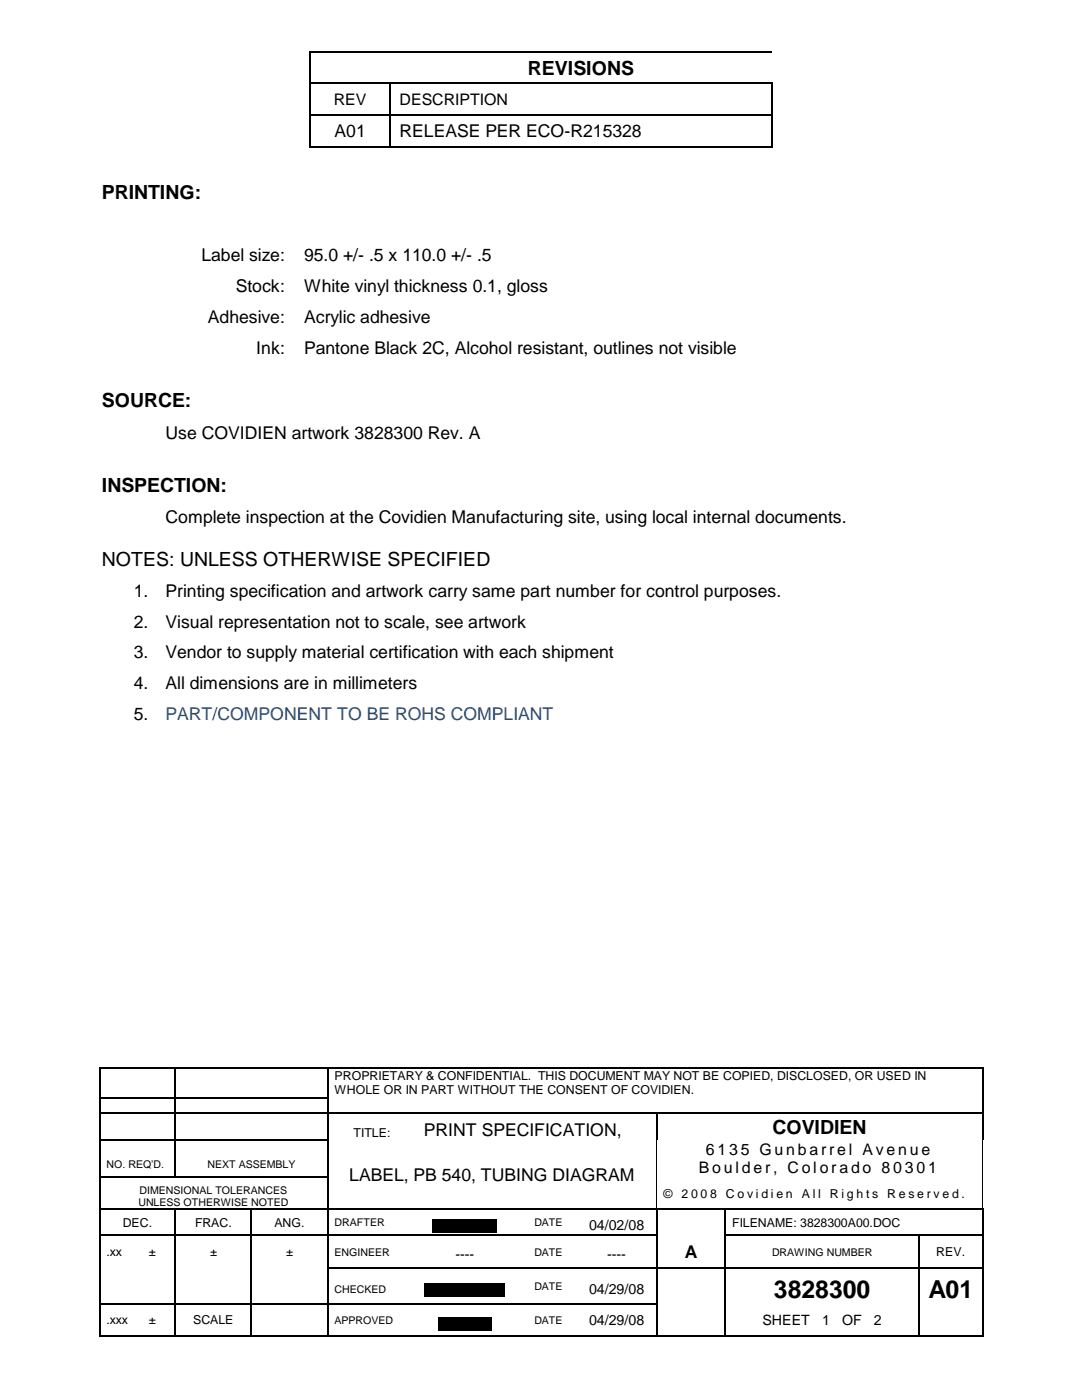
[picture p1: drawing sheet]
<svg xmlns="http://www.w3.org/2000/svg" width="216mm" height="279mm" viewBox="0 0 216 279" stroke-linecap="round" stroke-linejoin="round" font-family="sans-serif">
<defs><g id="words">
<g font-size="5">
<text x="154.4" y="259">3828300</text>
<text x="185.3" y="259">A01</text>
</g>
<g font-size="3.9">
<text x="105.4" y="14.9">REVISIONS</text>
<text x="20.3" y="39.8">PRINTING:</text>
<text x="20.3" y="81.3">SOURCE:</text>
<text x="20.3" y="98.2">INSPECTION:</text>
<text x="20.3" y="112.9">NOTES: UNLESS OTHERWISE SPECIFIED</text>
<text x="154.1" y="226.3">COVIDIEN</text>
</g>
<g font-size="3.5">
<text x="66.8" y="27.4">A01</text>
<text x="79.7" y="27.4">RELEASE PER ECO-R215328</text>
<text x="40.2" y="52.2">Label size:</text>
<text x="60.7" y="52.2">95.0 +/- .5 x 110.0 +/- .5</text>
<text x="47" y="58.3">Stock:</text>
<text x="60.7" y="58.3">White vinyl thickness 0.1, gloss</text>
<text x="41.5" y="64.4">Adhesive:</text>
<text x="60.7" y="64.4">Acrylic adhesive</text>
<text x="51.1" y="70.6">Ink:</text>
<text x="60.7" y="70.6">Pantone Black 2C, Alcohol resistant, outlines not visible</text>
<text x="33" y="87.5">Use COVIDIEN artwork 3828300 Rev. A</text>
<text x="33" y="104.5">Complete inspection at the Covidien Manufacturing site, using local internal documents.</text>
<text x="26.7" y="119.1">1.</text>
<text x="33" y="119.1">Printing specification and artwork carry same part number for control purposes.</text>
<text x="26.7" y="125.2">2.</text>
<text x="33" y="125.2">Visual representation not to scale, see artwork</text>
<text x="26.7" y="131.4">3.</text>
<text x="33" y="131.4">Vendor to supply material certification with each shipment</text>
<text x="26.7" y="137.5">4.</text>
<text x="33" y="137.5">All dimensions are in millimeters</text>
<text x="26.7" y="143.7">5.</text>
<text x="84.6" y="226.7">PRINT SPECIFICATION,</text>
<text x="69.7" y="235.7">LABEL, PB 540, TUBING DIAGRAM</text>
<text x="136.6" y="251.1">A</text>
</g>
<text font-size="3.5" fill="#1f497d" x="33" y="143.7">PART/COMPONENT TO BE ROHS COMPLIANT</text>
<g font-size="3.2">
<text x="66.6" y="20.9">REV</text>
<text x="79.7" y="20.9">DESCRIPTION</text>
<text x="140.8" y="230.6">6 1 3 5 Gu n b a r r e l A ve n u e</text>
<text x="139.4" y="234.2">B o u l d e r , C o l o r a d o 8 0 3 0 1</text>
</g>
<g font-size="2.8">
<text x="117.5" y="245.4">04/02/08</text>
<text x="90.9" y="251.3">----</text>
<text x="121.2" y="251.3">----</text>
<text x="117.5" y="258.2">04/29/08</text>
<text x="117.5" y="264.5">04/29/08</text>
<text x="152.1" y="264.5">SHEET</text>
<text x="164" y="264.5">1</text>
<text x="168" y="264.5">OF</text>
<text x="174.4" y="264.5">2</text>
</g>
<g font-size="2.5">
<text x="66.8" y="215.5">PROPRIETARY &amp; CONFIDENTIAL. THIS DOCUMENT MAY NOT BE COPIED, DISCLOSED, OR USED IN</text>
<text x="66.8" y="218.4">WHOLE OR IN PART WITHOUT THE CONSENT OF COVIDIEN.</text>
<text x="70.5" y="226.8">TITLE:</text>
<text x="132.4" y="239">© 2 0 0 8</text>
<text x="144.8" y="239">C o v i d i e n</text>
<text x="160" y="239">A l l</text>
<text x="165.6" y="239">R i g h t s</text>
<text x="177" y="239">R e s e r v e d .</text>
<text x="24.5" y="244.8">DEC.</text>
<text x="38.9" y="244.8">FRAC.</text>
<text x="54.7" y="244.8">ANG.</text>
<text x="146.1" y="244.8">FILENAME: 3828300A00.DOC</text>
<text x="21.3" y="250.7">.xx</text>
<text x="29.7" y="250.7">±</text>
<text x="41.9" y="250.7">±</text>
<text x="57.1" y="250.7">±</text>
<text x="186.8" y="250.7">REV.</text>
<text x="21.3" y="264.3">.xxx</text>
<text x="29.7" y="264.3">±</text>
<text x="38.5" y="264.3">SCALE</text>
</g>
<g font-size="2.1">
<text x="21.3" y="233.1">NO. REQ’D.</text>
<text x="41.4" y="233.1">NEXT ASSEMBLY</text>
<text x="27.9" y="238.2">DIMENSIONAL TOLERANCES</text>
<text x="27.6" y="240.7">UNLESS OTHERWISE NOTED</text>
<text x="66.8" y="244.7">DRAFTER</text>
<text x="106.6" y="244.7">DATE</text>
<text x="66.8" y="250.6">ENGINEER</text>
<text x="106.6" y="250.6">DATE</text>
<text x="154" y="250.6">DRAWING NUMBER</text>
<text x="66.8" y="258">CHECKED</text>
<text x="106.6" y="257.5">DATE</text>
<text x="66.8" y="264.2">APPROVED</text>
<text x="106.6" y="264.2">DATE</text>
</g>
</g></defs>
<g fill="#000">
<path d="M61.8 10.2h.3v.2h-.3z" fill-rule="evenodd"/>
<path d="M61.8 10.2h.3v.2h-.3z" fill-rule="evenodd"/>
<path d="M61.8 16.5h.3v.3h-.3z" fill-rule="evenodd"/>
<path d="M77.7 16.5h.3v.3h-.3z" fill-rule="evenodd"/>
<path d="M77.8 10.2h.3v.2h-.3z" fill-rule="evenodd"/>
<path d="M78 16.5h.2v.3h-.2z" fill-rule="evenodd"/>
<path d="M153.9 16.5h.3v.3h-.3z" fill-rule="evenodd"/>
<path d="M153.9 16.5h.3v.3h-.3z" fill-rule="evenodd"/>
<path d="M61.8 22.9h.3v.2h-.3z" fill-rule="evenodd"/>
<path d="M61.8 29.2h.3v.3h-.3z" fill-rule="evenodd"/>
<path d="M61.8 29.2h.3v.3h-.3z" fill-rule="evenodd"/>
<path d="M77.7 22.9h.3v.2h-.3z" fill-rule="evenodd"/>
<path d="M77.7 29.2h.3v.3h-.3z" fill-rule="evenodd"/>
<path d="M153.9 22.9h.3v.2h-.3z" fill-rule="evenodd"/>
<path d="M153.9 29.2h.3v.3h-.3z" fill-rule="evenodd"/>
<path d="M153.9 29.2h.3v.3h-.3z" fill-rule="evenodd"/>
<path d="M19.7 212.9h.3v.3h-.3z" fill-rule="evenodd"/>
<path d="M19.7 212.9h.3v.3h-.3z" fill-rule="evenodd"/>
<path d="M19.7 218.9h.3v.3h-.3z" fill-rule="evenodd"/>
<path d="M34.9 212.9h.2v.3h-.2z" fill-rule="evenodd"/>
<path d="M34.9 218.9h.2v.3h-.2z" fill-rule="evenodd"/>
<path d="M65.3 212.9h.2v.3h-.2z" fill-rule="evenodd"/>
<path d="M65.3 218.9h.2v.3h-.2z" fill-rule="evenodd"/>
<path d="M196 212.9h.2v.3h-.2z" fill-rule="evenodd"/>
<path d="M196 212.9h.2v.3h-.2z" fill-rule="evenodd"/>
<path d="M196 218.9h.2v.3h-.2z" fill-rule="evenodd"/>
<path d="M19.7 222.1h.3v.2h-.3z" fill-rule="evenodd"/>
<path d="M19.7 227.4h.3v.3h-.3z" fill-rule="evenodd"/>
<path d="M19.7 234.9h.3v.2h-.3z" fill-rule="evenodd"/>
<path d="M34.9 222.1h.2v.2h-.2z" fill-rule="evenodd"/>
<path d="M34.9 227.4h.2v.3h-.2z" fill-rule="evenodd"/>
<path d="M34.9 234.9h.2v.2h-.2z" fill-rule="evenodd"/>
<path d="M65.3 222.1h.2v.2h-.2z" fill-rule="evenodd"/>
<path d="M65.3 227.4h.2v.3h-.2z" fill-rule="evenodd"/>
<path d="M65.3 234.9h.2v.2h-.2z" fill-rule="evenodd"/>
<path d="M83.2 222.1h.2v.2h-.2z" fill-rule="evenodd"/>
<path d="M130.9 222.1h.2v.2h-.2z" fill-rule="evenodd"/>
<path d="M130.9 227.4h.2v.3h-.2z" fill-rule="evenodd"/>
<path d="M130.9 234.9h.2v.2h-.2z" fill-rule="evenodd"/>
<path d="M196 222.1h.2v.2h-.2z" fill-rule="evenodd"/>
<path d="M196 227.4h.2v.3h-.2z" fill-rule="evenodd"/>
<path d="M196 234.9h.2v.2h-.2z" fill-rule="evenodd"/>
<path d="M19.7 241.2h.3v.2h-.3z" fill-rule="evenodd"/>
<path d="M19.7 246.4h.3v.3h-.3z" fill-rule="evenodd"/>
<path d="M19.7 253h.3v.2h-.3z" fill-rule="evenodd"/>
<path d="M34.9 241.2h.2v.2h-.2z" fill-rule="evenodd"/>
<path d="M34.9 246.4h.2v.3h-.2z" fill-rule="evenodd"/>
<path d="M34.9 253h.2v.2h-.2z" fill-rule="evenodd"/>
<path d="M50 241.2h.3v.2h-.3z" fill-rule="evenodd"/>
<path d="M50 246.4h.3v.3h-.3z" fill-rule="evenodd"/>
<path d="M50 253h.3v.2h-.3z" fill-rule="evenodd"/>
<path d="M65.3 241.2h.2v.2h-.2z" fill-rule="evenodd"/>
<path d="M65.3 246.4h.2v.3h-.2z" fill-rule="evenodd"/>
<path d="M65.3 253h.2v.2h-.2z" fill-rule="evenodd"/>
<path d="M81.8 241.2h.2v.2h-.2z" fill-rule="evenodd"/>
<path d="M81.8 246.4h.2v.3h-.2z" fill-rule="evenodd"/>
<path d="M81.8 253h.2v.2h-.2z" fill-rule="evenodd"/>
<path d="M103.8 241.2h.3v.2h-.3z" fill-rule="evenodd"/>
<path d="M103.8 246.4h.3v.3h-.3z" fill-rule="evenodd"/>
<path d="M103.8 253h.3v.2h-.3z" fill-rule="evenodd"/>
<path d="M115.1 241.2h.3v.2h-.3z" fill-rule="evenodd"/>
<path d="M115.1 246.4h.3v.3h-.3z" fill-rule="evenodd"/>
<path d="M115.1 253h.3v.2h-.3z" fill-rule="evenodd"/>
<path d="M130.9 241.2h.2v.2h-.2z" fill-rule="evenodd"/>
<path d="M130.9 246.4h.2v.3h-.2z" fill-rule="evenodd"/>
<path d="M130.9 253h.2v.2h-.2z" fill-rule="evenodd"/>
<path d="M131.1 241.2h.3v.2h-.3z" fill-rule="evenodd"/>
<path d="M144.6 241.2h.3v.2h-.3z" fill-rule="evenodd"/>
<path d="M144.6 246.4h.3v.3h-.3z" fill-rule="evenodd"/>
<path d="M144.6 253h.3v.2h-.3z" fill-rule="evenodd"/>
<path d="M183.3 246.4h.2v.3h-.2z" fill-rule="evenodd"/>
<path d="M183.3 253h.2v.2h-.2z" fill-rule="evenodd"/>
<path d="M196 241.2h.2v.2h-.2z" fill-rule="evenodd"/>
<path d="M196 246.4h.2v.3h-.2z" fill-rule="evenodd"/>
<path d="M196 253h.2v.2h-.2z" fill-rule="evenodd"/>
<path d="M19.7 260.1h.3v.3h-.3z" fill-rule="evenodd"/>
<path d="M19.7 266.5h.3v.3h-.3z" fill-rule="evenodd"/>
<path d="M19.7 266.5h.3v.3h-.3z" fill-rule="evenodd"/>
<path d="M34.9 260.1h.2v.3h-.2z" fill-rule="evenodd"/>
<path d="M34.9 266.5h.2v.3h-.2z" fill-rule="evenodd"/>
<path d="M50 260.1h.3v.3h-.3z" fill-rule="evenodd"/>
<path d="M50 266.5h.3v.3h-.3z" fill-rule="evenodd"/>
<path d="M65.3 260.1h.2v.3h-.2z" fill-rule="evenodd"/>
<path d="M65.3 266.5h.2v.3h-.2z" fill-rule="evenodd"/>
<path d="M81.5 266.5h.3v.3h-.3z" fill-rule="evenodd"/>
<path d="M81.8 260.1h.2v.3h-.2z" fill-rule="evenodd"/>
<path d="M103.6 266.5h.2v.3h-.2z" fill-rule="evenodd"/>
<path d="M103.8 260.1h.3v.3h-.3z" fill-rule="evenodd"/>
<path d="M114.9 266.5h.2v.3h-.2z" fill-rule="evenodd"/>
<path d="M115.1 260.1h.3v.3h-.3z" fill-rule="evenodd"/>
<path d="M130.9 260.1h.2v.3h-.2z" fill-rule="evenodd"/>
<path d="M130.9 266.5h.2v.3h-.2z" fill-rule="evenodd"/>
<path d="M144.6 260.1h.3v.3h-.3z" fill-rule="evenodd"/>
<path d="M144.6 266.5h.3v.3h-.3z" fill-rule="evenodd"/>
<path d="M183.3 260.1h.2v.3h-.2z" fill-rule="evenodd"/>
<path d="M183.3 266.5h.2v.3h-.2z" fill-rule="evenodd"/>
<path d="M196 260.1h.2v.3h-.2z" fill-rule="evenodd"/>
<path d="M196 266.5h.2v.3h-.2z" fill-rule="evenodd"/>
<path d="M196 266.5h.2v.3h-.2z" fill-rule="evenodd"/>
</g>
<g fill="none" stroke="#000" stroke-width=".25">
<path d="M62 10.4v6.1M62 16.8v6.1M62.1 10.3h15.7M62.1 16.6h15.6M77.8 16.8v6.1M78.1 10.3h75.9M78.2 16.6h75.7M154 16.8v6.1M62 23.1v6.1M62.1 23h15.6M62.1 29.3h15.6M77.8 23.1v6.1"/>
<path d="M78 23h75.9M78 29.3h75.9M154 23.1v6.1M19.9 213.2v5.7M19.9 219.2v2.9M20 213.1h14.9M20 219.1h14.9M35 213.2v5.7M35 219.2v2.9M35.1 213.1h30.1M35.1 219.1h30.1M65.4 213.2v5.7"/>
<path d="M65.4 219.2v2.9M65.5 213.1h130.5M196.1 213.2v5.7M196.1 219.2v2.9M19.9 222.3v5.1M19.9 227.7v7.2M19.9 235.1v6.1M20 222.2h14.9M20 227.5h14.9M20 235h14.9M35 222.3v5.1M35 227.7v7.2"/>
<path d="M35.1 222.2h30.1M35.1 227.5h30.1M35.1 235h30.1M65.4 222.3v5.1M65.4 227.7v7.2M65.4 235.1v6.1M65.5 222.2h17.7M83.4 222.2h47.5M131 222.3v5.1M131.1 222.2h64.9M196.1 222.3v5.1M19.9 241.4v5"/>
<path d="M19.9 246.7v6.3M19.9 253.2v6.9M20 241.3h14.9M20 246.6h14.9M35 241.4v5M35 246.7v6.3M35 253.2v6.9M35.1 241.3h14.9M35.1 246.6h14.9M50.2 241.4v5M50.2 246.7v6.3M50.2 253.2v6.9"/>
<path d="M50.3 241.3h14.9M50.3 246.6h14.9M65.4 241.4v5M65.4 246.7v6.3M65.4 253.2v6.9M65.5 241.3h16.3M65.5 246.6h16.3M65.5 253.1h16.3M82 241.3h21.8M82 246.6h21.8M82 253.1h21.8M104.1 241.3h11"/>
<path d="M104.1 246.6h11M104.1 253.1h11M115.4 241.3h15.5M115.4 246.6h15.5M115.4 253.1h15.5M131 241.4v5M131 246.7v6.3M131 253.2v6.9M131.1 253.1h13.5M131.4 241.3h13.2M144.7 241.4v5M144.7 246.7v6.3"/>
<path d="M144.7 253.2v6.9M144.9 241.3h51.1M144.9 246.6h38.4M144.9 253.1h38.4M183.4 246.7v6.3M183.4 253.2v6.9M183.5 246.6h12.5M183.5 253.1h12.5M196.1 241.4v5M196.1 246.7v6.3M196.1 253.2v6.9M19.9 260.4v6.1"/>
<path d="M20 260.3h14.9M20 266.7h14.9M35 260.4v6.1M35.1 260.3h14.9M35.1 266.7h14.9M50.2 260.4v6.1M50.3 260.3h14.9M50.3 266.7h14.9M65.4 260.4v6.1M65.5 260.3h16.3M65.5 266.7h65.4M82 260.3h21.8"/>
<path d="M104.1 260.3h11M115.4 260.3h15.5M131 260.4v6.1M131.1 266.7h13.5M144.7 260.4v6.1M144.9 266.7h38.4M183.4 260.4v6.1M183.5 266.7h12.5M196.1 260.4v6.1"/>
</g>
<path d="M131 227.7v7.2M131 235.1v6.1M196.1 227.7v7.2M196.1 235.1v6.1" fill="none" stroke="#000" stroke-width=".2"/>
<path d="M84.7 256.1h16.1v2.7h-16.1zM86.3 243.4h12.9v2.6h-12.9zM87.4 262.9h10.7v2.7h-10.7z" fill="#000"/>
<use href="#words"/>
</svg>
